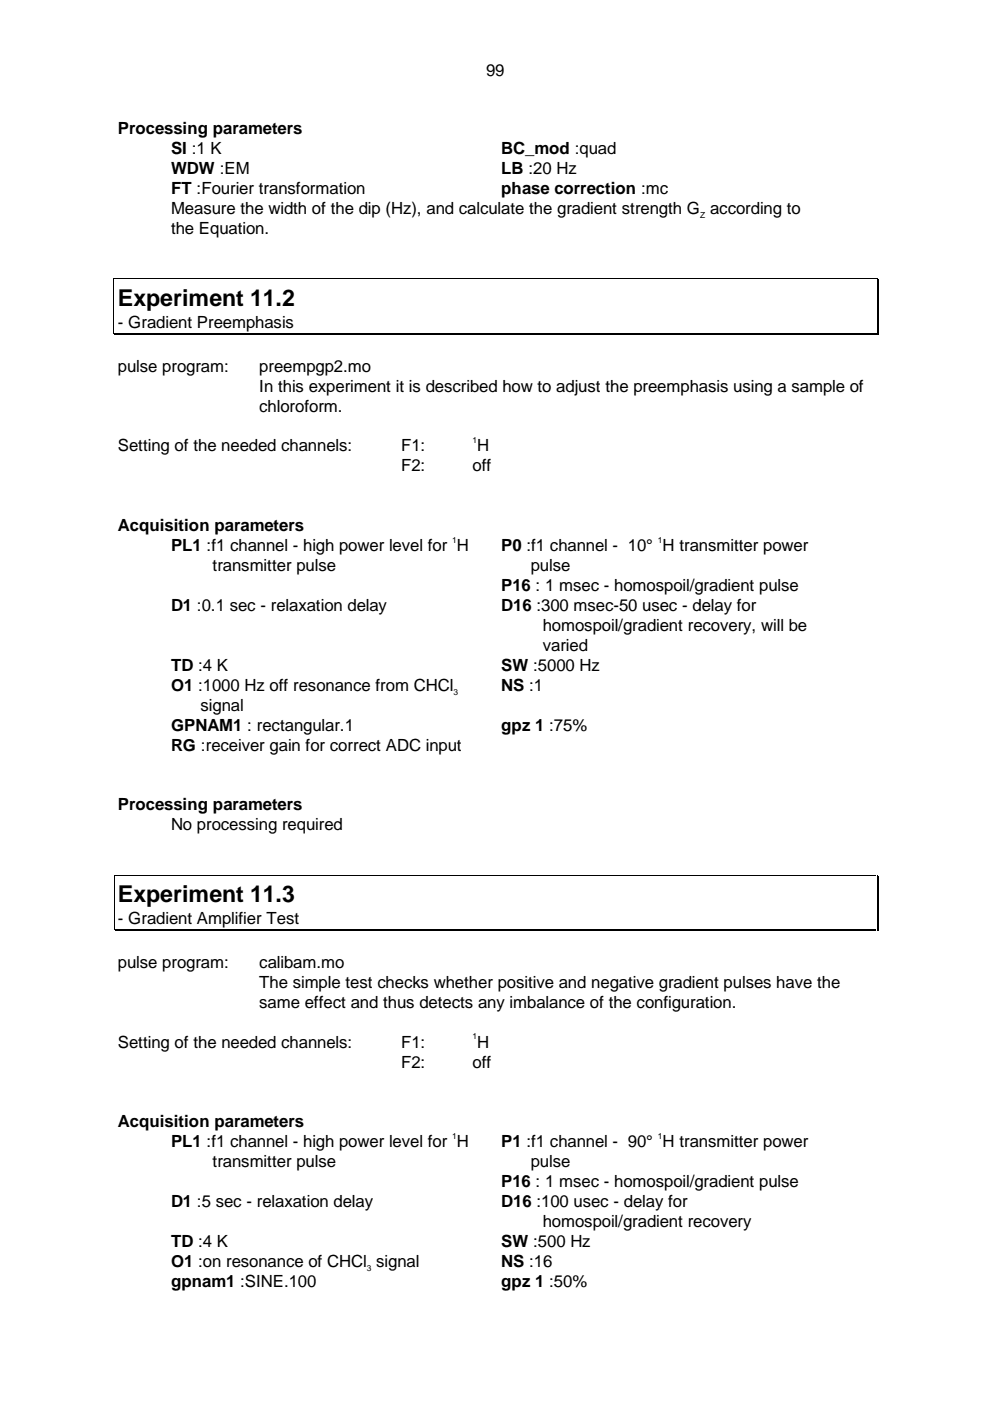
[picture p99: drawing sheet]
<svg xmlns="http://www.w3.org/2000/svg" width="210mm" height="297mm" viewBox="0 0 210 297" stroke-linecap="round" stroke-linejoin="round" font-family="sans-serif">
<defs><g id="words">
<g font-size="4.9">
<text x="25" y="64.9">Experiment 11.2</text>
<text x="25" y="191.3">Experiment 11.3</text>
</g>
<g font-size="3.6">
<text x="103.1" y="16.1">99</text>
<text x="25" y="28.4">Processing parameters</text>
<text x="36.3" y="32.6">SI :1 K</text>
<text x="106.3" y="32.6">BC_mod :quad</text>
<text x="36.3" y="36.9">WDW :EM</text>
<text x="36.3" y="41.1">FT :Fourier transformation</text>
<text x="106.3" y="36.9">LB :20 Hz</text>
<text x="106.3" y="41.1">phase correction :mc</text>
<text x="36.3" y="45.3">Measure the width of the dip (Hz), and calculate the gradient strength G according to</text>
<text x="36.3" y="49.6">the Equation.</text>
<text x="25" y="69.5">- Gradient Preemphasis</text>
<text x="25" y="78.8">pulse program:</text>
<text x="55" y="83">In this experiment it is described how to adjust the preemphasis using a sample of</text>
<text x="55" y="78.8">preempgp2.mo</text>
<text x="55" y="87.3">chloroform.</text>
<text x="25" y="95.7">Setting of the needed channels:</text>
<text x="85" y="95.7">F1:</text>
<text x="101.2" y="95.7">H</text>
<text x="85" y="100">F2:</text>
<text x="100.2" y="100">off</text>
<text x="25" y="112.6">Acquisition parameters</text>
<text x="36.3" y="116.8">PL1 :f1 channel - high power level for H</text>
<text x="106.3" y="116.8">P0 :f1 channel - 10° H transmitter power</text>
<text x="45.1" y="121">transmitter pulse</text>
<text x="106.3" y="125.3">P16 : 1 msec - homospoil/gradient pulse</text>
<text x="112.5" y="121">pulse</text>
<text x="36.3" y="129.5">D1 :0.1 sec - relaxation delay</text>
<text x="106.3" y="129.5">D16 :300 msec-50 usec - delay for</text>
<text x="115.1" y="133.7">homospoil/gradient recovery, will be</text>
<text x="115.1" y="138">varied</text>
<text x="36.3" y="142.2">TD :4 K</text>
<text x="106.3" y="142.2">SW :5000 Hz</text>
<text x="36.3" y="146.4">O1 :1000 Hz off resonance from CHCl</text>
<text x="106.3" y="146.4">NS :1</text>
<text x="36.3" y="154.9">GPNAM1 : rectangular.1</text>
<text x="42.5" y="150.7">signal</text>
<text x="106.3" y="154.9">gpz 1 :75%</text>
<text x="36.3" y="159.1">RG :receiver gain for correct ADC input</text>
<text x="25" y="171.8">Processing parameters</text>
<text x="36.3" y="176">No processing required</text>
<text x="25" y="195.9">- Gradient Amplifier Test</text>
<text x="25" y="205.2">pulse program:</text>
<text x="55" y="209.4">The simple test checks whether positive and negative gradient pulses have the</text>
<text x="55" y="205.2">calibam.mo</text>
<text x="55" y="213.7">same effect and thus detects any imbalance of the configuration.</text>
<text x="25" y="222.1">Setting of the needed channels:</text>
<text x="85" y="226.4">F2:</text>
<text x="85" y="222.1">F1:</text>
<text x="100.2" y="226.4">off</text>
<text x="101.2" y="222.1">H</text>
<text x="25" y="239">Acquisition parameters</text>
<text x="36.3" y="243.2">PL1 :f1 channel - high power level for H</text>
<text x="106.3" y="243.2">P1 :f1 channel - 90° H transmitter power</text>
<text x="45.1" y="247.4">transmitter pulse</text>
<text x="106.3" y="251.7">P16 : 1 msec - homospoil/gradient pulse</text>
<text x="112.5" y="247.4">pulse</text>
<text x="36.3" y="255.9">D1 :5 sec - relaxation delay</text>
<text x="106.3" y="255.9">D16 :100 usec - delay for</text>
<text x="115.1" y="260.1">homospoil/gradient recovery</text>
<text x="36.3" y="264.4">TD :4 K</text>
<text x="36.3" y="268.6">O1 :on resonance of CHCl signal</text>
<text x="106.3" y="264.4">SW :500 Hz</text>
<text x="106.3" y="268.6">NS :16</text>
<text x="36.3" y="272.8">gpnam1 :SINE.100</text>
<text x="106.3" y="272.8">gpz 1 :50%</text>
</g>
<g font-size="1.8">
<text x="148.4" y="46.2">Z</text>
<text x="100.2" y="93.9">1</text>
<text x="95.9" y="115">1</text>
<text x="139.5" y="115">1</text>
<text x="96.1" y="147.3">3</text>
<text x="100.2" y="220.4">1</text>
<text x="95.9" y="241.4">1</text>
<text x="139.5" y="241.4">1</text>
<text x="77.7" y="269.5">3</text>
</g>
</g></defs>
<path d="M23.9 59.1h.2v.1h-.2zM185.9 59.1h.1v.1h-.1zM23.9 70.6h.2v.1h-.2zM185.9 70.8h.4v.2h-.4zM185.9 70.6h.1v.1h-.1zM186.1 70.6h.2v.4h-.2zM24.2 185.5h.2v.1h-.2zM24.2 197h.2v.2h-.2zM185.9 185.5h.1v.1h-.1zM185.9 197.2h.4v.2h-.4zM185.9 197h.1v.2h-.1zM186.1 197h.2v.4h-.2z" fill="#000"/>
<g fill="none" stroke="#000" stroke-width=".21">
<path d="M24 59.3v6.6M24.2 59.1h161.6M185.9 59.3v6.6M186.2 59.3v6.6M24 66v4.5M24.2 70.7h161.6M24.2 70.9h161.6M185.9 66v4.5M186.2 66v4.5M24.3 185.7v6.6M24.3 192.4v4.5M24.5 185.6h161.3"/>
<path d="M24.5 197.1h161.3M24.5 197.3h161.3M185.9 185.7v6.6M185.9 192.4v4.5M186.2 185.7v6.6M186.2 192.4v4.5"/>
</g>
<use href="#words"/>
</svg>
